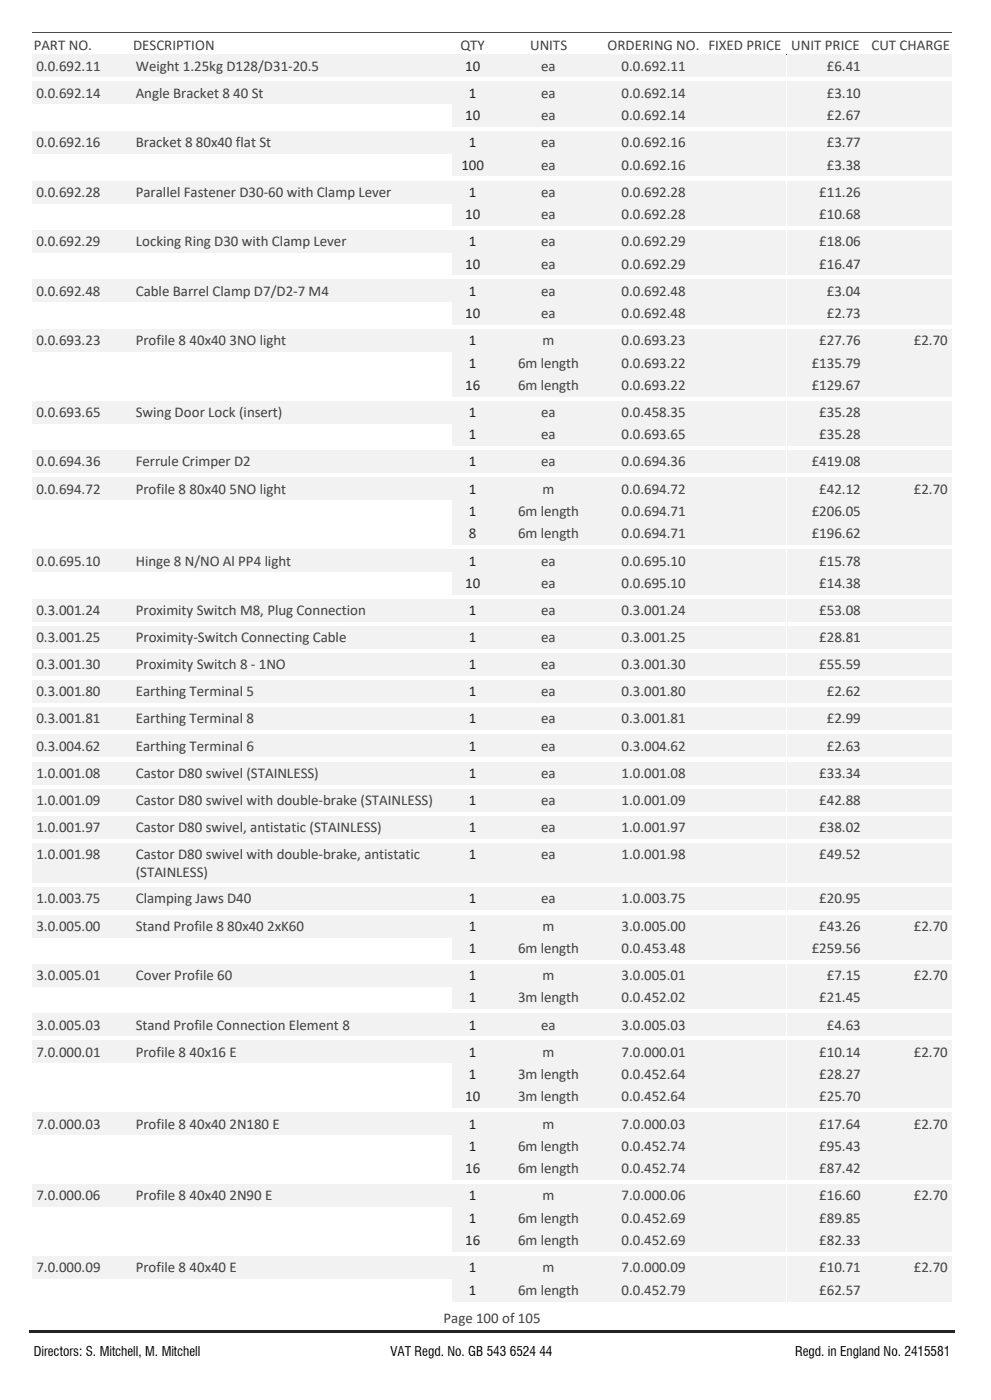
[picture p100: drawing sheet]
<svg xmlns="http://www.w3.org/2000/svg" width="210mm" height="297mm" viewBox="0 0 210 297" stroke-linecap="round" stroke-linejoin="round" font-family="sans-serif">
<defs><g id="words">
<g font-size="3.2" fill="#404040">
<text x="7.1" y="10.7">PART NO.</text>
<text x="28.2" y="10.7">DESCRIPTION</text>
<text x="97.6" y="10.7">QTY</text>
<text x="112.3" y="10.7">UNITS</text>
<text x="128.7" y="10.7">ORDERING NO. FIXED PRICE UNIT PRICE</text>
<text x="184.7" y="10.7">CUT CHARGE</text>
<text x="7.7" y="15">0.0.692.11</text>
<text x="28.8" y="15">Weight 1.25kg D128/D31-20.5</text>
<text x="114.7" y="15">ea</text>
<text x="131.7" y="15">0.0.692.11</text>
<text x="175.2" y="15">£6.41</text>
<text x="7.7" y="20.7">0.0.692.14</text>
<text x="28.8" y="20.7">Angle Bracket 8 40 St</text>
<text x="114.7" y="20.7">ea</text>
<text x="131.7" y="20.7">0.0.692.14</text>
<text x="175.2" y="20.7">£3.10</text>
<text x="114.7" y="25.5">ea</text>
<text x="131.7" y="25.5">0.0.692.14</text>
<text x="175.2" y="25.5">£2.67</text>
<text x="7.7" y="31.2">0.0.692.16</text>
<text x="28.8" y="31.2">Bracket 8 80x40 flat St</text>
<text x="114.7" y="31.2">ea</text>
<text x="114.7" y="36">ea</text>
<text x="131.7" y="31.2">0.0.692.16</text>
<text x="131.7" y="36">0.0.692.16</text>
<text x="175.2" y="31.2">£3.77</text>
<text x="175.2" y="36">£3.38</text>
<text x="7.7" y="41.7">0.0.692.28</text>
<text x="28.8" y="41.7">Parallel Fastener D30-60 with Clamp Lever</text>
<text x="114.7" y="41.7">ea</text>
<text x="131.7" y="41.7">0.0.692.28</text>
<text x="173.6" y="41.7">£11.26</text>
<text x="114.7" y="46.5">ea</text>
<text x="131.7" y="46.5">0.0.692.28</text>
<text x="173.6" y="46.5">£10.68</text>
<text x="7.7" y="52.2">0.0.692.29</text>
<text x="28.8" y="52.2">Locking Ring D30 with Clamp Lever</text>
<text x="114.7" y="52.2">ea</text>
<text x="131.7" y="52.2">0.0.692.29</text>
<text x="173.6" y="52.2">£18.06</text>
<text x="114.7" y="57">ea</text>
<text x="131.7" y="57">0.0.692.29</text>
<text x="173.6" y="57">£16.47</text>
<text x="7.7" y="62.7">0.0.692.48</text>
<text x="28.8" y="62.7">Cable Barrel Clamp D7/D2-7 M4</text>
<text x="114.7" y="62.7">ea</text>
<text x="131.7" y="62.7">0.0.692.48</text>
<text x="175.2" y="62.7">£3.04</text>
<text x="114.7" y="67.5">ea</text>
<text x="131.7" y="67.5">0.0.692.48</text>
<text x="175.2" y="67.5">£2.73</text>
<text x="7.7" y="73.2">0.0.693.23</text>
<text x="28.8" y="73.2">Profile 8 40x40 3NO light</text>
<text x="109.8" y="78">6m length</text>
<text x="115" y="73.2">m</text>
<text x="131.7" y="73.2">0.0.693.23</text>
<text x="131.7" y="78">0.0.693.22</text>
<text x="172" y="78">£135.79</text>
<text x="173.6" y="73.2">£27.76</text>
<text x="193.6" y="73.2">£2.70</text>
<text x="109.8" y="82.7">6m length</text>
<text x="131.7" y="82.7">0.0.693.22</text>
<text x="172" y="82.7">£129.67</text>
<text x="7.7" y="88.4">0.0.693.65</text>
<text x="28.8" y="88.4">Swing Door Lock (insert)</text>
<text x="114.7" y="88.4">ea</text>
<text x="131.7" y="88.4">0.0.458.35</text>
<text x="173.6" y="88.4">£35.28</text>
<text x="114.7" y="93.2">ea</text>
<text x="131.7" y="93.2">0.0.693.65</text>
<text x="173.6" y="93.2">£35.28</text>
<text x="7.7" y="98.9">0.0.694.36</text>
<text x="28.8" y="98.9">Ferrule Crimper D2</text>
<text x="114.7" y="98.9">ea</text>
<text x="131.7" y="98.9">0.0.694.36</text>
<text x="172" y="98.9">£419.08</text>
<text x="7.7" y="104.7">0.0.694.72</text>
<text x="28.8" y="104.7">Profile 8 80x40 5NO light</text>
<text x="115" y="104.7">m</text>
<text x="131.7" y="104.7">0.0.694.72</text>
<text x="173.6" y="104.7">£42.12</text>
<text x="193.6" y="104.7">£2.70</text>
<text x="109.8" y="109.5">6m length</text>
<text x="131.7" y="109.5">0.0.694.71</text>
<text x="172" y="109.5">£206.05</text>
<text x="7.7" y="120">0.0.695.10</text>
<text x="28.8" y="120">Hinge 8 N/NO Al PP4 light</text>
<text x="109.8" y="114.2">6m length</text>
<text x="114.7" y="120">ea</text>
<text x="131.7" y="114.2">0.0.694.71</text>
<text x="131.7" y="120">0.0.695.10</text>
<text x="172" y="114.2">£196.62</text>
<text x="173.6" y="120">£15.78</text>
<text x="114.7" y="124.7">ea</text>
<text x="131.7" y="124.7">0.0.695.10</text>
<text x="173.6" y="124.7">£14.38</text>
<text x="7.7" y="130.4">0.3.001.24</text>
<text x="28.8" y="130.4">Proximity Switch M8, Plug Connection</text>
<text x="114.7" y="130.4">ea</text>
<text x="131.7" y="130.4">0.3.001.24</text>
<text x="173.6" y="130.4">£53.08</text>
<text x="7.7" y="136.2">0.3.001.25</text>
<text x="28.8" y="136.2">Proximity-Switch Connecting Cable</text>
<text x="114.7" y="136.2">ea</text>
<text x="131.7" y="136.2">0.3.001.25</text>
<text x="173.6" y="136.2">£28.81</text>
<text x="7.7" y="142">0.3.001.30</text>
<text x="28.8" y="142">Proximity Switch 8 - 1NO</text>
<text x="114.7" y="142">ea</text>
<text x="131.7" y="142">0.3.001.30</text>
<text x="173.6" y="142">£55.59</text>
<text x="7.7" y="147.7">0.3.001.80</text>
<text x="28.8" y="147.7">Earthing Terminal 5</text>
<text x="114.7" y="147.7">ea</text>
<text x="131.7" y="147.7">0.3.001.80</text>
<text x="175.2" y="147.7">£2.62</text>
<text x="7.7" y="153.4">0.3.001.81</text>
<text x="28.8" y="153.4">Earthing Terminal 8</text>
<text x="114.7" y="153.4">ea</text>
<text x="131.7" y="153.4">0.3.001.81</text>
<text x="175.2" y="153.4">£2.99</text>
<text x="7.7" y="159.2">0.3.004.62</text>
<text x="28.8" y="159.2">Earthing Terminal 6</text>
<text x="114.7" y="159.2">ea</text>
<text x="131.7" y="159.2">0.3.004.62</text>
<text x="175.2" y="159.2">£2.63</text>
<text x="7.7" y="165">1.0.001.08</text>
<text x="28.8" y="165">Castor D80 swivel (STAINLESS)</text>
<text x="114.7" y="165">ea</text>
<text x="131.7" y="165">1.0.001.08</text>
<text x="173.6" y="165">£33.34</text>
<text x="7.7" y="170.7">1.0.001.09</text>
<text x="28.8" y="170.7">Castor D80 swivel with double-brake (STAINLESS)</text>
<text x="114.7" y="170.7">ea</text>
<text x="131.7" y="170.7">1.0.001.09</text>
<text x="173.6" y="170.7">£42.88</text>
<text x="7.7" y="176.4">1.0.001.97</text>
<text x="28.8" y="176.4">Castor D80 swivel, antistatic (STAINLESS)</text>
<text x="114.7" y="176.4">ea</text>
<text x="131.7" y="176.4">1.0.001.97</text>
<text x="173.6" y="176.4">£38.02</text>
<text x="7.7" y="182.2">1.0.001.98</text>
<text x="28.8" y="182.2">Castor D80 swivel with double-brake, antistatic</text>
<text x="114.7" y="182.2">ea</text>
<text x="131.7" y="182.2">1.0.001.98</text>
<text x="173.6" y="182.2">£49.52</text>
<text x="7.7" y="191.6">1.0.003.75</text>
<text x="28.8" y="186.1">(STAINLESS)</text>
<text x="28.8" y="191.6">Clamping Jaws D40</text>
<text x="114.7" y="191.6">ea</text>
<text x="131.7" y="191.6">1.0.003.75</text>
<text x="173.6" y="191.6">£20.95</text>
<text x="7.7" y="197.4">3.0.005.00</text>
<text x="28.8" y="197.4">Stand Profile 8 80x40 2xK60</text>
<text x="115" y="197.4">m</text>
<text x="131.7" y="197.4">3.0.005.00</text>
<text x="173.6" y="197.4">£43.26</text>
<text x="193.6" y="197.4">£2.70</text>
<text x="109.8" y="202.1">6m length</text>
<text x="131.7" y="202.1">0.0.453.48</text>
<text x="172" y="202.1">£259.56</text>
<text x="7.7" y="207.9">3.0.005.01</text>
<text x="28.8" y="207.9">Cover Profile 60</text>
<text x="115" y="207.9">m</text>
<text x="131.7" y="207.9">3.0.005.01</text>
<text x="175.2" y="207.9">£7.15</text>
<text x="193.6" y="207.9">£2.70</text>
<text x="109.8" y="212.6">3m length</text>
<text x="131.7" y="212.6">0.0.452.02</text>
<text x="173.6" y="212.6">£21.45</text>
<text x="7.7" y="218.4">3.0.005.03</text>
<text x="28.8" y="218.4">Stand Profile Connection Element 8</text>
<text x="114.7" y="218.4">ea</text>
<text x="131.7" y="218.4">3.0.005.03</text>
<text x="175.2" y="218.4">£4.63</text>
<text x="7.7" y="224.1">7.0.000.01</text>
<text x="28.8" y="224.1">Profile 8 40x16 E</text>
<text x="115" y="224.1">m</text>
<text x="131.7" y="224.1">7.0.000.01</text>
<text x="173.6" y="224.1">£10.14</text>
<text x="193.6" y="224.1">£2.70</text>
<text x="109.8" y="228.9">3m length</text>
<text x="109.8" y="233.6">3m length</text>
<text x="131.7" y="228.9">0.0.452.64</text>
<text x="131.7" y="233.6">0.0.452.64</text>
<text x="173.6" y="228.9">£28.27</text>
<text x="173.6" y="233.6">£25.70</text>
<text x="7.7" y="239.4">7.0.000.03</text>
<text x="28.8" y="239.4">Profile 8 40x40 2N180 E</text>
<text x="115" y="239.4">m</text>
<text x="131.7" y="239.4">7.0.000.03</text>
<text x="173.6" y="239.4">£17.64</text>
<text x="193.6" y="239.4">£2.70</text>
<text x="109.8" y="244.1">6m length</text>
<text x="131.7" y="244.1">0.0.452.74</text>
<text x="173.6" y="244.1">£95.43</text>
<text x="109.8" y="248.9">6m length</text>
<text x="131.7" y="248.9">0.0.452.74</text>
<text x="173.6" y="248.9">£87.42</text>
<text x="7.7" y="254.6">7.0.000.06</text>
<text x="28.8" y="254.6">Profile 8 40x40 2N90 E</text>
<text x="115" y="254.6">m</text>
<text x="131.7" y="254.6">7.0.000.06</text>
<text x="173.6" y="254.6">£16.60</text>
<text x="193.6" y="254.6">£2.70</text>
<text x="109.8" y="259.4">6m length</text>
<text x="131.7" y="259.4">0.0.452.69</text>
<text x="173.6" y="259.4">£89.85</text>
<text x="7.7" y="269.9">7.0.000.09</text>
<text x="28.8" y="269.9">Profile 8 40x40 E</text>
<text x="109.8" y="264.1">6m length</text>
<text x="115" y="269.9">m</text>
<text x="131.7" y="264.1">0.0.452.69</text>
<text x="131.7" y="269.9">7.0.000.09</text>
<text x="173.6" y="264.1">£82.33</text>
<text x="173.6" y="269.9">£10.71</text>
<text x="193.6" y="269.9">£2.70</text>
<text x="109.8" y="274.6">6m length</text>
<text x="131.7" y="274.6">0.0.452.79</text>
<text x="173.6" y="274.6">£62.57</text>
<text x="94" y="280.5">Page 100 of 105</text>
</g>
<g font-size="3.2" fill="#222a35">
<text x="98.6" y="15">10</text>
<text x="99.4" y="20.7">1</text>
<text x="98.6" y="25.5">10</text>
<text x="97.8" y="36">100</text>
<text x="99.4" y="31.2">1</text>
<text x="99.4" y="41.7">1</text>
<text x="98.6" y="46.5">10</text>
<text x="99.4" y="52.2">1</text>
<text x="98.6" y="57">10</text>
<text x="99.4" y="62.7">1</text>
<text x="98.6" y="67.5">10</text>
<text x="99.4" y="73.2">1</text>
<text x="99.4" y="78">1</text>
<text x="98.6" y="82.7">16</text>
<text x="99.4" y="88.4">1</text>
<text x="99.4" y="93.2">1</text>
<text x="99.4" y="98.9">1</text>
<text x="99.4" y="104.7">1</text>
<text x="99.4" y="109.5">1</text>
<text x="99.4" y="114.2">8</text>
<text x="99.4" y="120">1</text>
<text x="98.6" y="124.7">10</text>
<text x="99.4" y="130.4">1</text>
<text x="99.4" y="136.2">1</text>
<text x="99.4" y="142">1</text>
<text x="99.4" y="147.7">1</text>
<text x="99.4" y="153.4">1</text>
<text x="99.4" y="159.2">1</text>
<text x="99.4" y="165">1</text>
<text x="99.4" y="170.7">1</text>
<text x="99.4" y="176.4">1</text>
<text x="99.4" y="182.2">1</text>
<text x="99.4" y="191.6">1</text>
<text x="99.4" y="197.4">1</text>
<text x="99.4" y="202.1">1</text>
<text x="99.4" y="207.9">1</text>
<text x="99.4" y="212.6">1</text>
<text x="99.4" y="218.4">1</text>
<text x="99.4" y="224.1">1</text>
<text x="98.6" y="233.6">10</text>
<text x="99.4" y="228.9">1</text>
<text x="99.4" y="239.4">1</text>
<text x="99.4" y="244.1">1</text>
<text x="98.6" y="248.9">16</text>
<text x="99.4" y="254.6">1</text>
<text x="99.4" y="259.4">1</text>
<text x="98.6" y="264.1">16</text>
<text x="99.4" y="269.9">1</text>
<text x="99.4" y="274.6">1</text>
</g>
<g font-size="2.8">
<text x="7.1" y="287.6">Directors: S. Mitchell, M. Mitchell</text>
<text x="82.7" y="287.6">VAT Regd. No. GB 543 6524 44</text>
<text x="168.5" y="287.6">Regd. in England No. 2415581</text>
</g>
</g></defs>
<path d="M104.5 6.9h23.5" fill="none" stroke="#404040" stroke-width=".21"/>
<path d="M104.5 6.9h23.5" fill="none" stroke="#404040" stroke-width=".21"/>
<path d="M104.5 11.6h23.5" fill="none" stroke="#404040" stroke-width=".21"/>
<path d="M104.5 11.6h23.5" fill="none" stroke="#404040" stroke-width=".21"/>
<path d="M6.8 6.9h21.2" fill="none" stroke="#404040" stroke-width=".21"/>
<path d="M6.8 6.9h21.2" fill="none" stroke="#404040" stroke-width=".21"/>
<path d="M6.8 11.6h21.2" fill="none" stroke="#404040" stroke-width=".21"/>
<path d="M6.8 11.6h21.2" fill="none" stroke="#404040" stroke-width=".21"/>
<path d="M95.8 6.9h8.8" fill="none" stroke="#404040" stroke-width=".21"/>
<path d="M95.8 6.9h8.8" fill="none" stroke="#404040" stroke-width=".21"/>
<path d="M95.8 11.6h8.8" fill="none" stroke="#404040" stroke-width=".21"/>
<path d="M95.8 11.6h8.8" fill="none" stroke="#404040" stroke-width=".21"/>
<path d="M183.2 6.9h18.5" fill="none" stroke="#404040" stroke-width=".21"/>
<path d="M183.2 6.9h18.5" fill="none" stroke="#404040" stroke-width=".21"/>
<path d="M183.2 11.6h18.5" fill="none" stroke="#404040" stroke-width=".21"/>
<path d="M183.2 11.6h18.5" fill="none" stroke="#404040" stroke-width=".21"/>
<path d="M166.6 6.9h16.7" fill="none" stroke="#404040" stroke-width=".21"/>
<path d="M166.6 6.9h16.7" fill="none" stroke="#404040" stroke-width=".21"/>
<path d="M166.6 11.6h16.7" fill="none" stroke="#404040" stroke-width=".21"/>
<path d="M166.6 11.6h16.7" fill="none" stroke="#404040" stroke-width=".21"/>
<path d="M149 6.9h17.7" fill="none" stroke="#404040" stroke-width=".21"/>
<path d="M149 6.9h17.7" fill="none" stroke="#404040" stroke-width=".21"/>
<path d="M149 11.6h17.7" fill="none" stroke="#404040" stroke-width=".21"/>
<path d="M149 11.6h17.7" fill="none" stroke="#404040" stroke-width=".21"/>
<path d="M127.9 6.9h21.1" fill="none" stroke="#404040" stroke-width=".21"/>
<path d="M127.9 6.9h21.1" fill="none" stroke="#404040" stroke-width=".21"/>
<path d="M127.9 11.6h21.1" fill="none" stroke="#404040" stroke-width=".21"/>
<path d="M127.9 11.6h21.1" fill="none" stroke="#404040" stroke-width=".21"/>
<path d="M27.9 6.9h68" fill="none" stroke="#404040" stroke-width=".21"/>
<path d="M27.9 6.9h68" fill="none" stroke="#404040" stroke-width=".21"/>
<path d="M27.9 11.6h68" fill="none" stroke="#404040" stroke-width=".21"/>
<path d="M27.9 11.6h68" fill="none" stroke="#404040" stroke-width=".21"/>
<g fill="#f2f2f2">
<path d="M6.9 11.6h21v4.7h-21z" fill-rule="evenodd"/>
<path d="M95.9 11.6h8.6v4.7h-8.6z" fill-rule="evenodd"/>
<path d="M128 11.6h21v4.7h-21z" fill-rule="evenodd"/>
<path d="M149 11.6h17.6v4.7h-17.6z" fill-rule="evenodd"/>
<path d="M166.7 11.6h16.5v4.7h-16.5z" fill-rule="evenodd"/>
<path d="M183.3 11.6h18.3v4.7h-18.3z" fill-rule="evenodd"/>
<path d="M28 11.6h67.8v4.7h-67.8z" fill-rule="evenodd"/>
<path d="M104.6 11.6h23.3v4.7h-23.3z" fill-rule="evenodd"/>
<path d="M6.9 17.4h21v4.7h-21z" fill-rule="evenodd"/>
<path d="M95.9 17.4h8.6v4.7h-8.6z" fill-rule="evenodd"/>
<path d="M128 17.4h21v4.7h-21z" fill-rule="evenodd"/>
<path d="M149 17.4h17.6v4.7h-17.6z" fill-rule="evenodd"/>
<path d="M166.7 17.4h16.5v4.7h-16.5z" fill-rule="evenodd"/>
<path d="M183.3 17.4h18.3v4.7h-18.3z" fill-rule="evenodd"/>
<path d="M28 17.4h67.8v4.7h-67.8z" fill-rule="evenodd"/>
<path d="M104.6 17.4h23.3v4.7h-23.3z" fill-rule="evenodd"/>
<path d="M95.9 22.1h8.6v4.7h-8.6z" fill-rule="evenodd"/>
<path d="M128 22.1h21v4.7h-21z" fill-rule="evenodd"/>
<path d="M149 22.1h17.6v4.7h-17.6z" fill-rule="evenodd"/>
<path d="M166.7 22.1h16.5v4.7h-16.5z" fill-rule="evenodd"/>
<path d="M183.3 22.1h18.3v4.7h-18.3z" fill-rule="evenodd"/>
<path d="M104.6 22.1h23.3v4.7h-23.3z" fill-rule="evenodd"/>
<path d="M6.9 27.9h21v4.7h-21z" fill-rule="evenodd"/>
<path d="M95.9 27.9h8.6v4.7h-8.6z" fill-rule="evenodd"/>
<path d="M128 27.9h21v4.7h-21z" fill-rule="evenodd"/>
<path d="M149 27.9h17.6v4.7h-17.6z" fill-rule="evenodd"/>
<path d="M166.7 27.9h16.5v4.7h-16.5z" fill-rule="evenodd"/>
<path d="M183.3 27.9h18.3v4.7h-18.3z" fill-rule="evenodd"/>
<path d="M28 27.9h67.8v4.7h-67.8z" fill-rule="evenodd"/>
<path d="M104.6 27.9h23.3v4.7h-23.3z" fill-rule="evenodd"/>
<path d="M95.9 32.7h8.6v4.6h-8.6z" fill-rule="evenodd"/>
<path d="M128 32.7h21v4.6h-21z" fill-rule="evenodd"/>
<path d="M149 32.7h17.6v4.6h-17.6z" fill-rule="evenodd"/>
<path d="M166.7 32.7h16.5v4.6h-16.5z" fill-rule="evenodd"/>
<path d="M183.3 32.7h18.3v4.6h-18.3z" fill-rule="evenodd"/>
<path d="M104.6 32.7h23.3v4.6h-23.3z" fill-rule="evenodd"/>
<path d="M6.9 38.4h21v4.7h-21z" fill-rule="evenodd"/>
<path d="M95.9 38.4h8.6v4.7h-8.6z" fill-rule="evenodd"/>
<path d="M128 38.4h21v4.7h-21z" fill-rule="evenodd"/>
<path d="M149 38.4h17.6v4.7h-17.6z" fill-rule="evenodd"/>
<path d="M166.7 38.4h16.5v4.7h-16.5z" fill-rule="evenodd"/>
<path d="M183.3 38.4h18.3v4.7h-18.3z" fill-rule="evenodd"/>
<path d="M28 38.4h67.8v4.7h-67.8z" fill-rule="evenodd"/>
<path d="M104.6 38.4h23.3v4.7h-23.3z" fill-rule="evenodd"/>
<path d="M95.9 43.1h8.6v4.7h-8.6z" fill-rule="evenodd"/>
<path d="M128 43.1h21v4.7h-21z" fill-rule="evenodd"/>
<path d="M149 43.1h17.6v4.7h-17.6z" fill-rule="evenodd"/>
<path d="M166.7 43.1h16.5v4.7h-16.5z" fill-rule="evenodd"/>
<path d="M183.3 43.1h18.3v4.7h-18.3z" fill-rule="evenodd"/>
<path d="M104.6 43.1h23.3v4.7h-23.3z" fill-rule="evenodd"/>
<path d="M6.9 48.9h21v4.7h-21z" fill-rule="evenodd"/>
<path d="M95.9 48.9h8.6v4.7h-8.6z" fill-rule="evenodd"/>
<path d="M128 48.9h21v4.7h-21z" fill-rule="evenodd"/>
<path d="M149 48.9h17.6v4.7h-17.6z" fill-rule="evenodd"/>
<path d="M166.7 48.9h16.5v4.7h-16.5z" fill-rule="evenodd"/>
<path d="M183.3 48.9h18.3v4.7h-18.3z" fill-rule="evenodd"/>
<path d="M28 48.9h67.8v4.7h-67.8z" fill-rule="evenodd"/>
<path d="M104.6 48.9h23.3v4.7h-23.3z" fill-rule="evenodd"/>
<path d="M95.9 53.6h8.6v4.7h-8.6z" fill-rule="evenodd"/>
<path d="M128 53.6h21v4.7h-21z" fill-rule="evenodd"/>
<path d="M149 53.6h17.6v4.7h-17.6z" fill-rule="evenodd"/>
<path d="M166.7 53.6h16.5v4.7h-16.5z" fill-rule="evenodd"/>
<path d="M183.3 53.6h18.3v4.7h-18.3z" fill-rule="evenodd"/>
<path d="M104.6 53.6h23.3v4.7h-23.3z" fill-rule="evenodd"/>
<path d="M6.9 59.4h21v4.7h-21z" fill-rule="evenodd"/>
<path d="M95.9 59.4h8.6v4.7h-8.6z" fill-rule="evenodd"/>
<path d="M128 59.4h21v4.7h-21z" fill-rule="evenodd"/>
<path d="M149 59.4h17.6v4.7h-17.6z" fill-rule="evenodd"/>
<path d="M166.7 59.4h16.5v4.7h-16.5z" fill-rule="evenodd"/>
<path d="M183.3 59.4h18.3v4.7h-18.3z" fill-rule="evenodd"/>
<path d="M28 59.4h67.8v4.7h-67.8z" fill-rule="evenodd"/>
<path d="M104.6 59.4h23.3v4.7h-23.3z" fill-rule="evenodd"/>
<path d="M95.9 64.1h8.6v4.7h-8.6z" fill-rule="evenodd"/>
<path d="M128 64.1h21v4.7h-21z" fill-rule="evenodd"/>
<path d="M149 64.1h17.6v4.7h-17.6z" fill-rule="evenodd"/>
<path d="M166.7 64.1h16.5v4.7h-16.5z" fill-rule="evenodd"/>
<path d="M183.3 64.1h18.3v4.7h-18.3z" fill-rule="evenodd"/>
<path d="M104.6 64.1h23.3v4.7h-23.3z" fill-rule="evenodd"/>
<path d="M6.9 69.9h21v4.7h-21z" fill-rule="evenodd"/>
<path d="M95.9 69.9h8.6v4.7h-8.6z" fill-rule="evenodd"/>
<path d="M128 69.9h21v4.7h-21z" fill-rule="evenodd"/>
<path d="M149 69.9h17.6v4.7h-17.6z" fill-rule="evenodd"/>
<path d="M166.7 69.9h16.5v4.7h-16.5z" fill-rule="evenodd"/>
<path d="M183.3 69.9h18.3v4.7h-18.3z" fill-rule="evenodd"/>
<path d="M28 69.9h67.8v4.7h-67.8z" fill-rule="evenodd"/>
<path d="M104.6 69.9h23.3v4.7h-23.3z" fill-rule="evenodd"/>
<path d="M95.9 74.7h8.6v4.6h-8.6z" fill-rule="evenodd"/>
<path d="M128 74.7h21v4.6h-21z" fill-rule="evenodd"/>
<path d="M149 74.7h17.6v4.6h-17.6z" fill-rule="evenodd"/>
<path d="M166.7 74.7h16.5v4.6h-16.5z" fill-rule="evenodd"/>
<path d="M183.3 74.7h18.3v4.6h-18.3z" fill-rule="evenodd"/>
<path d="M104.6 74.7h23.3v4.6h-23.3z" fill-rule="evenodd"/>
<path d="M95.9 79.4h8.6v4.6h-8.6z" fill-rule="evenodd"/>
<path d="M128 79.4h21v4.6h-21z" fill-rule="evenodd"/>
<path d="M149 79.4h17.6v4.6h-17.6z" fill-rule="evenodd"/>
<path d="M166.7 79.4h16.5v4.6h-16.5z" fill-rule="evenodd"/>
<path d="M183.3 79.4h18.3v4.6h-18.3z" fill-rule="evenodd"/>
<path d="M104.6 79.4h23.3v4.6h-23.3z" fill-rule="evenodd"/>
<path d="M6.9 85.1h21v4.7h-21z" fill-rule="evenodd"/>
<path d="M95.9 85.1h8.6v4.7h-8.6z" fill-rule="evenodd"/>
<path d="M128 85.1h21v4.7h-21z" fill-rule="evenodd"/>
<path d="M149 85.1h17.6v4.7h-17.6z" fill-rule="evenodd"/>
<path d="M166.7 85.1h16.5v4.7h-16.5z" fill-rule="evenodd"/>
<path d="M183.3 85.1h18.3v4.7h-18.3z" fill-rule="evenodd"/>
<path d="M28 85.1h67.8v4.7h-67.8z" fill-rule="evenodd"/>
<path d="M104.6 85.1h23.3v4.7h-23.3z" fill-rule="evenodd"/>
<path d="M95.9 89.9h8.6v4.7h-8.6z" fill-rule="evenodd"/>
<path d="M128 89.9h21v4.7h-21z" fill-rule="evenodd"/>
<path d="M149 89.9h17.6v4.7h-17.6z" fill-rule="evenodd"/>
<path d="M166.7 89.9h16.5v4.7h-16.5z" fill-rule="evenodd"/>
<path d="M183.3 89.9h18.3v4.7h-18.3z" fill-rule="evenodd"/>
<path d="M104.6 89.9h23.3v4.7h-23.3z" fill-rule="evenodd"/>
<path d="M6.9 95.6h21v4.7h-21z" fill-rule="evenodd"/>
<path d="M95.9 95.6h8.6v4.7h-8.6z" fill-rule="evenodd"/>
<path d="M128 95.6h21v4.7h-21z" fill-rule="evenodd"/>
<path d="M149 95.6h17.6v4.7h-17.6z" fill-rule="evenodd"/>
<path d="M166.7 95.6h16.5v4.7h-16.5z" fill-rule="evenodd"/>
<path d="M183.3 95.6h18.3v4.7h-18.3z" fill-rule="evenodd"/>
<path d="M28 95.6h67.8v4.7h-67.8z" fill-rule="evenodd"/>
<path d="M104.6 95.6h23.3v4.7h-23.3z" fill-rule="evenodd"/>
<path d="M6.9 101.4h21v4.6h-21z" fill-rule="evenodd"/>
<path d="M95.9 101.4h8.6v4.6h-8.6z" fill-rule="evenodd"/>
<path d="M128 101.4h21v4.6h-21z" fill-rule="evenodd"/>
<path d="M149 101.4h17.6v4.6h-17.6z" fill-rule="evenodd"/>
<path d="M166.7 101.4h16.5v4.6h-16.5z" fill-rule="evenodd"/>
<path d="M183.3 101.4h18.3v4.6h-18.3z" fill-rule="evenodd"/>
<path d="M28 101.4h67.8v4.6h-67.8z" fill-rule="evenodd"/>
<path d="M104.6 101.4h23.3v4.6h-23.3z" fill-rule="evenodd"/>
<path d="M95.9 106.1h8.6v4.7h-8.6z" fill-rule="evenodd"/>
<path d="M128 106.1h21v4.7h-21z" fill-rule="evenodd"/>
<path d="M149 106.1h17.6v4.7h-17.6z" fill-rule="evenodd"/>
<path d="M166.7 106.1h16.5v4.7h-16.5z" fill-rule="evenodd"/>
<path d="M183.3 106.1h18.3v4.7h-18.3z" fill-rule="evenodd"/>
<path d="M104.6 106.1h23.3v4.7h-23.3z" fill-rule="evenodd"/>
<path d="M95.9 110.9h8.6v4.6h-8.6z" fill-rule="evenodd"/>
<path d="M128 110.9h21v4.6h-21z" fill-rule="evenodd"/>
<path d="M149 110.9h17.6v4.6h-17.6z" fill-rule="evenodd"/>
<path d="M166.7 110.9h16.5v4.6h-16.5z" fill-rule="evenodd"/>
<path d="M183.3 110.9h18.3v4.6h-18.3z" fill-rule="evenodd"/>
<path d="M104.6 110.9h23.3v4.6h-23.3z" fill-rule="evenodd"/>
<path d="M6.9 116.6h21v4.7h-21z" fill-rule="evenodd"/>
<path d="M95.9 116.6h8.6v4.7h-8.6z" fill-rule="evenodd"/>
<path d="M128 116.6h21v4.7h-21z" fill-rule="evenodd"/>
<path d="M149 116.6h17.6v4.7h-17.6z" fill-rule="evenodd"/>
<path d="M166.7 116.6h16.5v4.7h-16.5z" fill-rule="evenodd"/>
<path d="M183.3 116.6h18.3v4.7h-18.3z" fill-rule="evenodd"/>
<path d="M28 116.6h67.8v4.7h-67.8z" fill-rule="evenodd"/>
<path d="M104.6 116.6h23.3v4.7h-23.3z" fill-rule="evenodd"/>
<path d="M95.9 121.4h8.6v4.6h-8.6z" fill-rule="evenodd"/>
<path d="M128 121.4h21v4.6h-21z" fill-rule="evenodd"/>
<path d="M149 121.4h17.6v4.6h-17.6z" fill-rule="evenodd"/>
<path d="M166.7 121.4h16.5v4.6h-16.5z" fill-rule="evenodd"/>
<path d="M183.3 121.4h18.3v4.6h-18.3z" fill-rule="evenodd"/>
<path d="M104.6 121.4h23.3v4.6h-23.3z" fill-rule="evenodd"/>
<path d="M6.9 127.1h21v4.7h-21z" fill-rule="evenodd"/>
<path d="M95.9 127.1h8.6v4.7h-8.6z" fill-rule="evenodd"/>
<path d="M128 127.1h21v4.7h-21z" fill-rule="evenodd"/>
<path d="M149 127.1h17.6v4.7h-17.6z" fill-rule="evenodd"/>
<path d="M166.7 127.1h16.5v4.7h-16.5z" fill-rule="evenodd"/>
<path d="M183.3 127.1h18.3v4.7h-18.3z" fill-rule="evenodd"/>
<path d="M28 127.1h67.8v4.7h-67.8z" fill-rule="evenodd"/>
<path d="M104.6 127.1h23.3v4.7h-23.3z" fill-rule="evenodd"/>
<path d="M6.9 132.9h21v4.7h-21z" fill-rule="evenodd"/>
<path d="M95.9 132.9h8.6v4.7h-8.6z" fill-rule="evenodd"/>
<path d="M128 132.9h21v4.7h-21z" fill-rule="evenodd"/>
<path d="M149 132.9h17.6v4.7h-17.6z" fill-rule="evenodd"/>
<path d="M166.7 132.9h16.5v4.7h-16.5z" fill-rule="evenodd"/>
<path d="M183.3 132.9h18.3v4.7h-18.3z" fill-rule="evenodd"/>
<path d="M28 132.9h67.8v4.7h-67.8z" fill-rule="evenodd"/>
<path d="M104.6 132.9h23.3v4.7h-23.3z" fill-rule="evenodd"/>
<path d="M6.9 138.6h21v4.7h-21z" fill-rule="evenodd"/>
<path d="M95.9 138.6h8.6v4.7h-8.6z" fill-rule="evenodd"/>
<path d="M128 138.6h21v4.7h-21z" fill-rule="evenodd"/>
<path d="M149 138.6h17.6v4.7h-17.6z" fill-rule="evenodd"/>
<path d="M166.7 138.6h16.5v4.7h-16.5z" fill-rule="evenodd"/>
<path d="M183.3 138.6h18.3v4.7h-18.3z" fill-rule="evenodd"/>
<path d="M28 138.6h67.8v4.7h-67.8z" fill-rule="evenodd"/>
<path d="M104.6 138.6h23.3v4.7h-23.3z" fill-rule="evenodd"/>
<path d="M6.9 144.4h21v4.6h-21z" fill-rule="evenodd"/>
<path d="M95.9 144.4h8.6v4.6h-8.6z" fill-rule="evenodd"/>
<path d="M128 144.4h21v4.6h-21z" fill-rule="evenodd"/>
<path d="M149 144.4h17.6v4.6h-17.6z" fill-rule="evenodd"/>
<path d="M166.7 144.4h16.5v4.6h-16.5z" fill-rule="evenodd"/>
<path d="M183.3 144.4h18.3v4.6h-18.3z" fill-rule="evenodd"/>
<path d="M28 144.4h67.8v4.6h-67.8z" fill-rule="evenodd"/>
<path d="M104.6 144.4h23.3v4.6h-23.3z" fill-rule="evenodd"/>
<path d="M6.9 150.1h21v4.7h-21z" fill-rule="evenodd"/>
<path d="M95.9 150.1h8.6v4.7h-8.6z" fill-rule="evenodd"/>
<path d="M128 150.1h21v4.7h-21z" fill-rule="evenodd"/>
<path d="M149 150.1h17.6v4.7h-17.6z" fill-rule="evenodd"/>
<path d="M166.7 150.1h16.5v4.7h-16.5z" fill-rule="evenodd"/>
<path d="M183.3 150.1h18.3v4.7h-18.3z" fill-rule="evenodd"/>
<path d="M28 150.1h67.8v4.7h-67.8z" fill-rule="evenodd"/>
<path d="M104.6 150.1h23.3v4.7h-23.3z" fill-rule="evenodd"/>
<path d="M6.9 155.9h21v4.7h-21z" fill-rule="evenodd"/>
<path d="M95.9 155.9h8.6v4.7h-8.6z" fill-rule="evenodd"/>
<path d="M128 155.9h21v4.7h-21z" fill-rule="evenodd"/>
<path d="M149 155.9h17.6v4.7h-17.6z" fill-rule="evenodd"/>
<path d="M166.7 155.9h16.5v4.7h-16.5z" fill-rule="evenodd"/>
<path d="M183.3 155.9h18.3v4.7h-18.3z" fill-rule="evenodd"/>
<path d="M28 155.9h67.8v4.7h-67.8z" fill-rule="evenodd"/>
<path d="M104.6 155.9h23.3v4.7h-23.3z" fill-rule="evenodd"/>
<path d="M6.9 161.6h21v4.7h-21z" fill-rule="evenodd"/>
<path d="M95.9 161.6h8.6v4.7h-8.6z" fill-rule="evenodd"/>
<path d="M128 161.6h21v4.7h-21z" fill-rule="evenodd"/>
<path d="M149 161.6h17.6v4.7h-17.6z" fill-rule="evenodd"/>
<path d="M166.7 161.6h16.5v4.7h-16.5z" fill-rule="evenodd"/>
<path d="M183.3 161.6h18.3v4.7h-18.3z" fill-rule="evenodd"/>
<path d="M28 161.6h67.8v4.7h-67.8z" fill-rule="evenodd"/>
<path d="M104.6 161.6h23.3v4.7h-23.3z" fill-rule="evenodd"/>
<path d="M6.9 167.4h21v4.6h-21z" fill-rule="evenodd"/>
<path d="M95.9 167.4h8.6v4.6h-8.6z" fill-rule="evenodd"/>
<path d="M128 167.4h21v4.6h-21z" fill-rule="evenodd"/>
<path d="M149 167.4h17.6v4.6h-17.6z" fill-rule="evenodd"/>
<path d="M166.7 167.4h16.5v4.6h-16.5z" fill-rule="evenodd"/>
<path d="M183.3 167.4h18.3v4.6h-18.3z" fill-rule="evenodd"/>
<path d="M28 167.4h67.8v4.6h-67.8z" fill-rule="evenodd"/>
<path d="M104.6 167.4h23.3v4.6h-23.3z" fill-rule="evenodd"/>
<path d="M6.9 173.1h21v4.7h-21z" fill-rule="evenodd"/>
<path d="M95.9 173.1h8.6v4.7h-8.6z" fill-rule="evenodd"/>
<path d="M128 173.1h21v4.7h-21z" fill-rule="evenodd"/>
<path d="M149 173.1h17.6v4.7h-17.6z" fill-rule="evenodd"/>
<path d="M166.7 173.1h16.5v4.7h-16.5z" fill-rule="evenodd"/>
<path d="M183.3 173.1h18.3v4.7h-18.3z" fill-rule="evenodd"/>
<path d="M28 173.1h67.8v4.7h-67.8z" fill-rule="evenodd"/>
<path d="M104.6 173.1h23.3v4.7h-23.3z" fill-rule="evenodd"/>
<path d="M6.9 178.9h21v8.4h-21z" fill-rule="evenodd"/>
<path d="M95.9 178.9h8.6v8.4h-8.6z" fill-rule="evenodd"/>
<path d="M128 178.9h21v8.4h-21z" fill-rule="evenodd"/>
<path d="M149 178.9h17.6v8.4h-17.6z" fill-rule="evenodd"/>
<path d="M166.7 178.9h16.5v8.4h-16.5z" fill-rule="evenodd"/>
<path d="M183.3 178.9h18.3v8.4h-18.3z" fill-rule="evenodd"/>
<path d="M28 178.9h67.8v8.4h-67.8z" fill-rule="evenodd"/>
<path d="M104.6 178.9h23.3v8.4h-23.3z" fill-rule="evenodd"/>
<path d="M6.9 188.3h21v4.7h-21z" fill-rule="evenodd"/>
<path d="M95.9 188.3h8.6v4.7h-8.6z" fill-rule="evenodd"/>
<path d="M128 188.3h21v4.7h-21z" fill-rule="evenodd"/>
<path d="M149 188.3h17.6v4.7h-17.6z" fill-rule="evenodd"/>
<path d="M166.7 188.3h16.5v4.7h-16.5z" fill-rule="evenodd"/>
<path d="M183.3 188.3h18.3v4.7h-18.3z" fill-rule="evenodd"/>
<path d="M28 188.3h67.8v4.7h-67.8z" fill-rule="evenodd"/>
<path d="M104.6 188.3h23.3v4.7h-23.3z" fill-rule="evenodd"/>
<path d="M6.9 194.1h21v4.7h-21z" fill-rule="evenodd"/>
<path d="M95.9 194.1h8.6v4.7h-8.6z" fill-rule="evenodd"/>
<path d="M128 194.1h21v4.7h-21z" fill-rule="evenodd"/>
<path d="M149 194.1h17.6v4.7h-17.6z" fill-rule="evenodd"/>
<path d="M166.7 194.1h16.5v4.7h-16.5z" fill-rule="evenodd"/>
<path d="M183.3 194.1h18.3v4.7h-18.3z" fill-rule="evenodd"/>
<path d="M28 194.1h67.8v4.7h-67.8z" fill-rule="evenodd"/>
<path d="M104.6 194.1h23.3v4.7h-23.3z" fill-rule="evenodd"/>
<path d="M95.9 198.8h8.6v4.7h-8.6z" fill-rule="evenodd"/>
<path d="M128 198.8h21v4.7h-21z" fill-rule="evenodd"/>
<path d="M149 198.8h17.6v4.7h-17.6z" fill-rule="evenodd"/>
<path d="M166.7 198.8h16.5v4.7h-16.5z" fill-rule="evenodd"/>
<path d="M183.3 198.8h18.3v4.7h-18.3z" fill-rule="evenodd"/>
<path d="M104.6 198.8h23.3v4.7h-23.3z" fill-rule="evenodd"/>
<path d="M6.9 204.6h21v4.6h-21z" fill-rule="evenodd"/>
<path d="M95.9 204.6h8.6v4.6h-8.6z" fill-rule="evenodd"/>
<path d="M128 204.6h21v4.6h-21z" fill-rule="evenodd"/>
<path d="M149 204.6h17.6v4.6h-17.6z" fill-rule="evenodd"/>
<path d="M166.7 204.6h16.5v4.6h-16.5z" fill-rule="evenodd"/>
<path d="M183.3 204.6h18.3v4.6h-18.3z" fill-rule="evenodd"/>
<path d="M28 204.6h67.8v4.6h-67.8z" fill-rule="evenodd"/>
<path d="M104.6 204.6h23.3v4.6h-23.3z" fill-rule="evenodd"/>
<path d="M95.9 209.3h8.6v4.7h-8.6z" fill-rule="evenodd"/>
<path d="M128 209.3h21v4.7h-21z" fill-rule="evenodd"/>
<path d="M149 209.3h17.6v4.7h-17.6z" fill-rule="evenodd"/>
<path d="M166.7 209.3h16.5v4.7h-16.5z" fill-rule="evenodd"/>
<path d="M183.3 209.3h18.3v4.7h-18.3z" fill-rule="evenodd"/>
<path d="M104.6 209.3h23.3v4.7h-23.3z" fill-rule="evenodd"/>
<path d="M6.9 215.1h21v4.6h-21z" fill-rule="evenodd"/>
<path d="M95.9 215.1h8.6v4.6h-8.6z" fill-rule="evenodd"/>
<path d="M128 215.1h21v4.6h-21z" fill-rule="evenodd"/>
<path d="M149 215.1h17.6v4.6h-17.6z" fill-rule="evenodd"/>
<path d="M166.7 215.1h16.5v4.6h-16.5z" fill-rule="evenodd"/>
<path d="M183.3 215.1h18.3v4.6h-18.3z" fill-rule="evenodd"/>
<path d="M28 215.1h67.8v4.6h-67.8z" fill-rule="evenodd"/>
<path d="M104.6 215.1h23.3v4.6h-23.3z" fill-rule="evenodd"/>
<path d="M6.9 220.8h21v4.7h-21z" fill-rule="evenodd"/>
<path d="M95.9 220.8h8.6v4.7h-8.6z" fill-rule="evenodd"/>
<path d="M128 220.8h21v4.7h-21z" fill-rule="evenodd"/>
<path d="M149 220.8h17.6v4.7h-17.6z" fill-rule="evenodd"/>
<path d="M166.7 220.8h16.5v4.7h-16.5z" fill-rule="evenodd"/>
<path d="M183.3 220.8h18.3v4.7h-18.3z" fill-rule="evenodd"/>
<path d="M28 220.8h67.8v4.7h-67.8z" fill-rule="evenodd"/>
<path d="M104.6 220.8h23.3v4.7h-23.3z" fill-rule="evenodd"/>
<path d="M95.9 225.6h8.6v4.6h-8.6z" fill-rule="evenodd"/>
<path d="M128 225.6h21v4.6h-21z" fill-rule="evenodd"/>
<path d="M149 225.6h17.6v4.6h-17.6z" fill-rule="evenodd"/>
<path d="M166.7 225.6h16.5v4.6h-16.5z" fill-rule="evenodd"/>
<path d="M183.3 225.6h18.3v4.6h-18.3z" fill-rule="evenodd"/>
<path d="M104.6 225.6h23.3v4.6h-23.3z" fill-rule="evenodd"/>
<path d="M95.9 230.3h8.6v4.7h-8.6z" fill-rule="evenodd"/>
<path d="M128 230.3h21v4.7h-21z" fill-rule="evenodd"/>
<path d="M149 230.3h17.6v4.7h-17.6z" fill-rule="evenodd"/>
<path d="M166.7 230.3h16.5v4.7h-16.5z" fill-rule="evenodd"/>
<path d="M183.3 230.3h18.3v4.7h-18.3z" fill-rule="evenodd"/>
<path d="M104.6 230.3h23.3v4.7h-23.3z" fill-rule="evenodd"/>
<path d="M6.9 236.1h21v4.6h-21z" fill-rule="evenodd"/>
<path d="M95.9 236.1h8.6v4.6h-8.6z" fill-rule="evenodd"/>
<path d="M128 236.1h21v4.6h-21z" fill-rule="evenodd"/>
<path d="M149 236.1h17.6v4.6h-17.6z" fill-rule="evenodd"/>
<path d="M166.7 236.1h16.5v4.6h-16.5z" fill-rule="evenodd"/>
<path d="M183.3 236.1h18.3v4.6h-18.3z" fill-rule="evenodd"/>
<path d="M28 236.1h67.8v4.6h-67.8z" fill-rule="evenodd"/>
<path d="M104.6 236.1h23.3v4.6h-23.3z" fill-rule="evenodd"/>
<path d="M95.9 240.8h8.6v4.7h-8.6z" fill-rule="evenodd"/>
<path d="M128 240.8h21v4.7h-21z" fill-rule="evenodd"/>
<path d="M149 240.8h17.6v4.7h-17.6z" fill-rule="evenodd"/>
<path d="M166.7 240.8h16.5v4.7h-16.5z" fill-rule="evenodd"/>
<path d="M183.3 240.8h18.3v4.7h-18.3z" fill-rule="evenodd"/>
<path d="M104.6 240.8h23.3v4.7h-23.3z" fill-rule="evenodd"/>
<path d="M95.9 245.6h8.6v4.6h-8.6z" fill-rule="evenodd"/>
<path d="M128 245.6h21v4.6h-21z" fill-rule="evenodd"/>
<path d="M149 245.6h17.6v4.6h-17.6z" fill-rule="evenodd"/>
<path d="M166.7 245.6h16.5v4.6h-16.5z" fill-rule="evenodd"/>
<path d="M183.3 245.6h18.3v4.6h-18.3z" fill-rule="evenodd"/>
<path d="M104.6 245.6h23.3v4.6h-23.3z" fill-rule="evenodd"/>
<path d="M6.9 251.3h21v4.7h-21z" fill-rule="evenodd"/>
<path d="M95.9 251.3h8.6v4.7h-8.6z" fill-rule="evenodd"/>
<path d="M128 251.3h21v4.7h-21z" fill-rule="evenodd"/>
<path d="M149 251.3h17.6v4.7h-17.6z" fill-rule="evenodd"/>
<path d="M166.7 251.3h16.5v4.7h-16.5z" fill-rule="evenodd"/>
<path d="M183.3 251.3h18.3v4.7h-18.3z" fill-rule="evenodd"/>
<path d="M28 251.3h67.8v4.7h-67.8z" fill-rule="evenodd"/>
<path d="M104.6 251.3h23.3v4.7h-23.3z" fill-rule="evenodd"/>
<path d="M95.9 256h8.6v4.7h-8.6z" fill-rule="evenodd"/>
<path d="M128 256h21v4.7h-21z" fill-rule="evenodd"/>
<path d="M149 256h17.6v4.7h-17.6z" fill-rule="evenodd"/>
<path d="M166.7 256h16.5v4.7h-16.5z" fill-rule="evenodd"/>
<path d="M183.3 256h18.3v4.7h-18.3z" fill-rule="evenodd"/>
<path d="M104.6 256h23.3v4.7h-23.3z" fill-rule="evenodd"/>
<path d="M95.9 260.8h8.6v4.7h-8.6z" fill-rule="evenodd"/>
<path d="M128 260.8h21v4.7h-21z" fill-rule="evenodd"/>
<path d="M149 260.8h17.6v4.7h-17.6z" fill-rule="evenodd"/>
<path d="M166.7 260.8h16.5v4.7h-16.5z" fill-rule="evenodd"/>
<path d="M183.3 260.8h18.3v4.7h-18.3z" fill-rule="evenodd"/>
<path d="M104.6 260.8h23.3v4.7h-23.3z" fill-rule="evenodd"/>
<path d="M6.9 266.5h21v4.7h-21z" fill-rule="evenodd"/>
<path d="M95.9 266.5h8.6v4.7h-8.6z" fill-rule="evenodd"/>
<path d="M128 266.5h21v4.7h-21z" fill-rule="evenodd"/>
<path d="M149 266.5h17.6v4.7h-17.6z" fill-rule="evenodd"/>
<path d="M166.7 266.5h16.5v4.7h-16.5z" fill-rule="evenodd"/>
<path d="M183.3 266.5h18.3v4.7h-18.3z" fill-rule="evenodd"/>
<path d="M28 266.5h67.8v4.7h-67.8z" fill-rule="evenodd"/>
<path d="M104.6 266.5h23.3v4.7h-23.3z" fill-rule="evenodd"/>
<path d="M95.9 271.3h8.6v4.7h-8.6z" fill-rule="evenodd"/>
<path d="M128 271.3h21v4.7h-21z" fill-rule="evenodd"/>
<path d="M149 271.3h17.6v4.7h-17.6z" fill-rule="evenodd"/>
<path d="M166.7 271.3h16.5v4.7h-16.5z" fill-rule="evenodd"/>
<path d="M183.3 271.3h18.3v4.7h-18.3z" fill-rule="evenodd"/>
<path d="M104.6 271.3h23.3v4.7h-23.3z" fill-rule="evenodd"/>
</g>
<path d="M6.2 282.6h196.1" fill="none" stroke="#000" stroke-width=".35"/>
<path d="M6.2 282.3h196.1" fill="none" stroke="#000" stroke-width=".36"/>
<use href="#words"/>
</svg>
